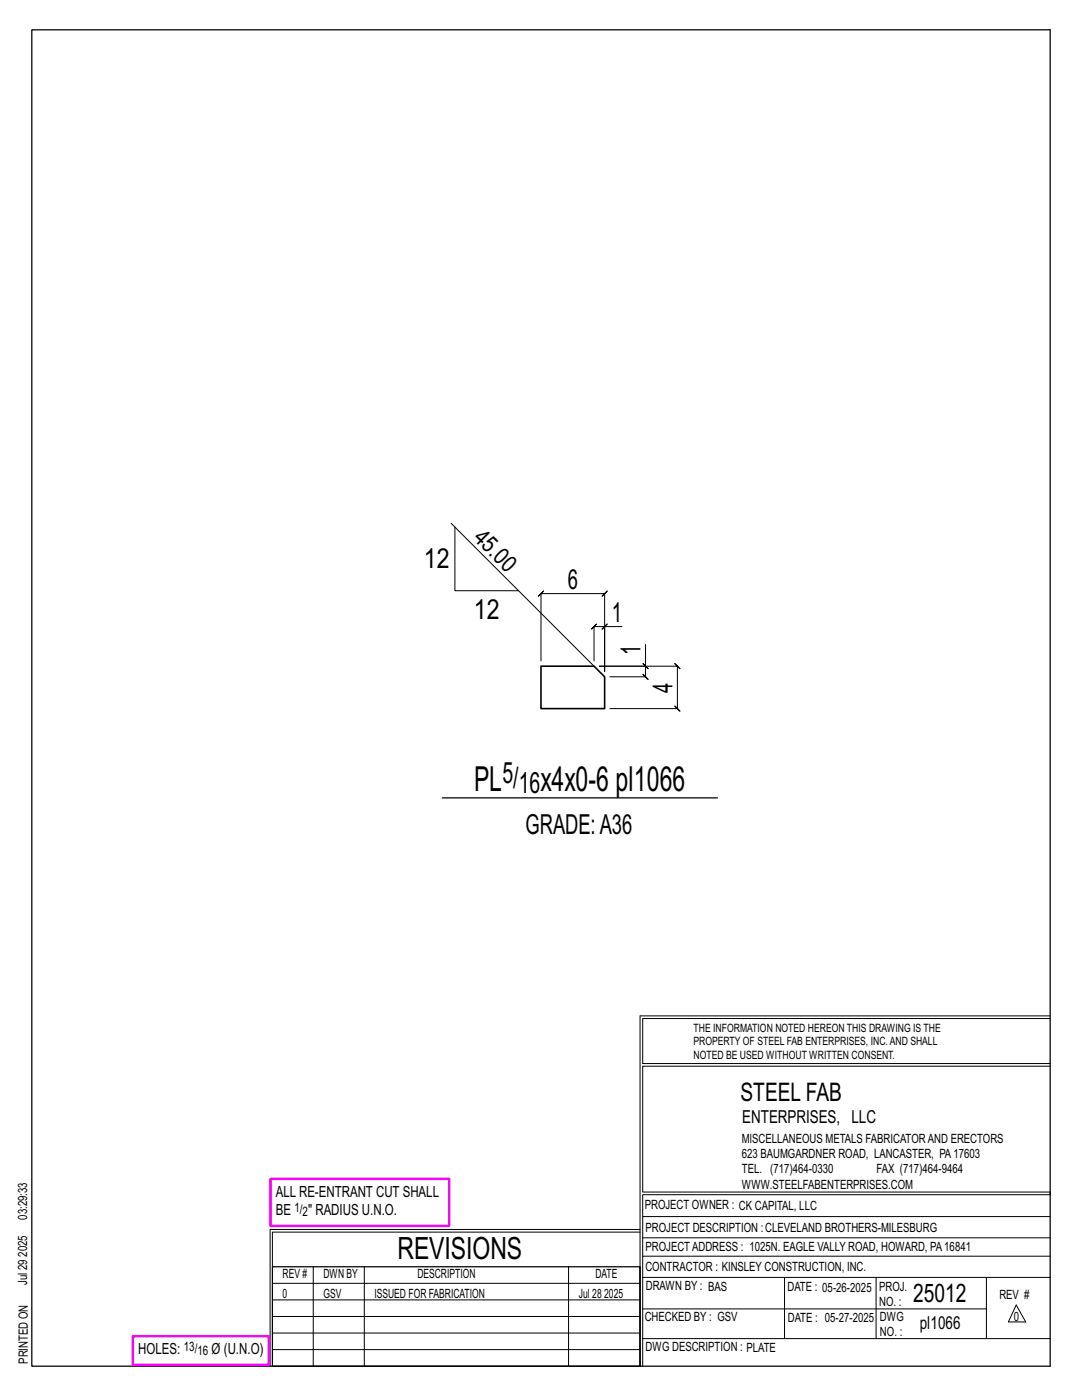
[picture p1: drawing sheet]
<svg xmlns="http://www.w3.org/2000/svg" width="216mm" height="279mm" viewBox="0 0 216 279" stroke-linecap="round" stroke-linejoin="round" font-family="sans-serif">
<defs><g id="words">
<g font-size="6.9">
<text x="94.6" y="157.8">PL</text>
<text x="107.9" y="157.8">x4x0-6 pl1066</text>
</g>
<text font-size="6.1" x="79.3" y="251.3">REVISIONS</text>
<g font-size="5.9">
<text x="100.2" y="156.2">5/</text>
<text x="103.5" y="158.3">16</text>
</g>
<g font-size="5.5">
<text x="84.6" y="113.3">12</text>
<text x="113.3" y="117.5">6</text>
<text x="94.6" y="123.5">12</text>
<text x="122.1" y="124.1">1</text>
<text x="127.8" y="130.7" transform="rotate(-90 127.8 130.7)">1</text>
<text x="134.2" y="138.2" transform="rotate(-90 134.2 138.2)">4</text>
<text x="104.8" y="166.5">GRADE:A36</text>
</g>
<g font-size="5.1">
<text x="147.8" y="219.8">STEEL FAB</text>
<text x="182.2" y="259.9">25012</text>
</g>
<text font-size="4.7" x="94.3" y="107.5" transform="rotate(45 94.3 107.5)">45.0</text>
<g font-size="3.6">
<text x="148.1" y="224.1">ENTERPRISES, LLC</text>
<text x="183.5" y="265.2">pl1066</text>
</g>
<g font-size="3.1">
<text x="55" y="238.9">ALL RE-ENTRANT CUT SHALL</text>
<text x="55" y="242.5">BE</text>
<text x="61.5" y="242.5">&quot; RADIUS U.N.O.</text>
<text x="27.6" y="270.2">HOLES:</text>
<text x="42.2" y="270.2">Ø (U.N.O)</text>
</g>
<g font-size="2.6">
<text x="58.8" y="241.8">1/</text>
<text x="60.4" y="242.7">2</text>
<text x="36.7" y="269.6">13/</text>
<text x="39.4" y="270.5">16</text>
</g>
<g font-size="2.5">
<text x="148" y="231.2">623 BAUMGARDNER ROAD, LANCASTER, PA17603</text>
<text x="148" y="228.1">MISCELLANEOUS METALS FABRICATORAND ERECTORS</text>
<text x="148" y="237.2">WWW.STEELFABENTERPRISES.COM</text>
<text x="148" y="234.2">TEL. (717)464-0330</text>
<text x="174.9" y="234.2">FAX (717)464-9464</text>
<text x="5.4" y="243.4" transform="rotate(-90 5.4 243.4)">03:29:33</text>
<text x="128.7" y="241.3">PROJECT OWNER : CK CAPITAL, LLC</text>
<text x="128.8" y="246">PROJECT DESCRIPTION :CLEVELAND BROTHERS-MILESBURG</text>
<text x="5.4" y="250.8" transform="rotate(-90 5.4 250.8)">2025</text>
<text x="128.8" y="249.7">PROJECTADDRESS : 1025N. EAGLE VALLY ROAD, HOWARD, PA16841</text>
<text x="5.4" y="256.5" transform="rotate(-90 5.4 256.5)">Jul 29</text>
<text x="56.4" y="255">REV #</text>
<text x="64.5" y="255">DWN BY</text>
<text x="83.3" y="255">DESCRIPTION</text>
<text x="118.8" y="255">DATE</text>
<text x="128.8" y="253.7">CONTRACTOR : KINSLEY CONSTRUCTION, INC.</text>
<text x="128.9" y="257.5">DRAWN BY : BAS</text>
<text x="157.1" y="257.6">DATE : 05-26-2025</text>
<text x="175.4" y="257.7">PROJ.</text>
<text x="56.4" y="259">0</text>
<text x="64.5" y="259">GSV</text>
<text x="74.7" y="259">ISSUED FOR FABRICATION</text>
<text x="115.5" y="259">Jul 28</text>
<text x="120.6" y="259">2025</text>
<text x="128.6" y="263.7">CHECKED BY : GSV</text>
<text x="157.2" y="263.7">DATE : 05-27-2025</text>
<text x="175.4" y="260.7">NO. :</text>
<text x="175.6" y="263.7">DWG</text>
<text x="199.4" y="259.2">REV #</text>
<text x="202.3" y="263.7">0</text>
<text x="128.8" y="269.7">DWG DESCRIPTION : PLATE</text>
<text x="175.6" y="266.7">NO. :</text>
<text x="5.5" y="272.2" transform="rotate(-90 5.5 272.2)">PRINTED ON</text>
</g>
<g font-size="2.3">
<text x="138.4" y="208.6">PROPERTY OF STEEL FAB ENTERPRISES, INC.AND SHALL</text>
<text x="138.4" y="205.9">THE INFORMATION NOTED HEREON THIS DRAWING IS THE</text>
<text x="138.4" y="211.3">NOTED BE USED WITHOUT WRITTEN CONSENT.</text>
</g>
</g></defs>
<g fill="none" stroke="#000" stroke-width=".2">
<path d="M90 104.4l28.5 28.6M90.8 105.2v12.7h12.7M120.6 125h-2.1l.5-.5-1 1 .5-.5v6.9M121.1 124.5l-1 1zM124.1 125h-3.5v9v-15.5l.5-.5-1 1 .5-.5h-12.7l.5-.5-1 1 .5-.5v13.4M128.3 132.5l1 1zM128.8 128.6v4.4h-9.2h15.6l-.5-.5 1 1-.5-.5v8.4l-.5-.5 1 1-.5-.5h-13.5M128.8 133v2.1l-.5-.5 1 1-.5-.5h-7.1M127.7 202.7v70M127.7 202.7h81.8M209.5 203.3h-81.3v9h81.3M209.5 212.8h-81.3v25.1h81.3v.5h-81.3v34.3"/>
<path d="M54.4 259.4h73.3M54.4 256.1h73.3M62.5 252.8v19.9M72.7 252.8v19.9M113.4 252.8v19.9M127.7 245.4h-73.8v27.3M127.7 245.9h-73.3v6.9M128.2 242.8h81.3M128.2 254.9h81.3M128.2 250.7h81.3M128.2 247h81.3M156.5 254.9v12.2"/>
<path d="M174.8 254.9v12.2M196.8 254.9v12.2M54.4 269.3h73.3M54.4 266h73.3M54.4 262.7h73.3M128.2 261.2h68.6M128.2 267.1h81.3M202.8 260.4l1.9 3.4h-3.5z"/>
</g>
<path d="M6.3 6h203.2v266.7h-203.2zM88.2 159.2h55M54.4 252.8h73.3v19.9h-73.3z" fill="none" stroke="#000" stroke-width=".25"/>
<path d="M54 235.3h35.6v9.3h-35.6zM26.5 266.7h27.1v5.7h-27.1z" fill="none" stroke="#f0f" stroke-width=".5"/>
<path d="M107.9 133h10.6l2.1 2.1v6.3h-12.7z" fill="none" stroke="#000" stroke-width=".32"/>
<use href="#words"/>
</svg>
